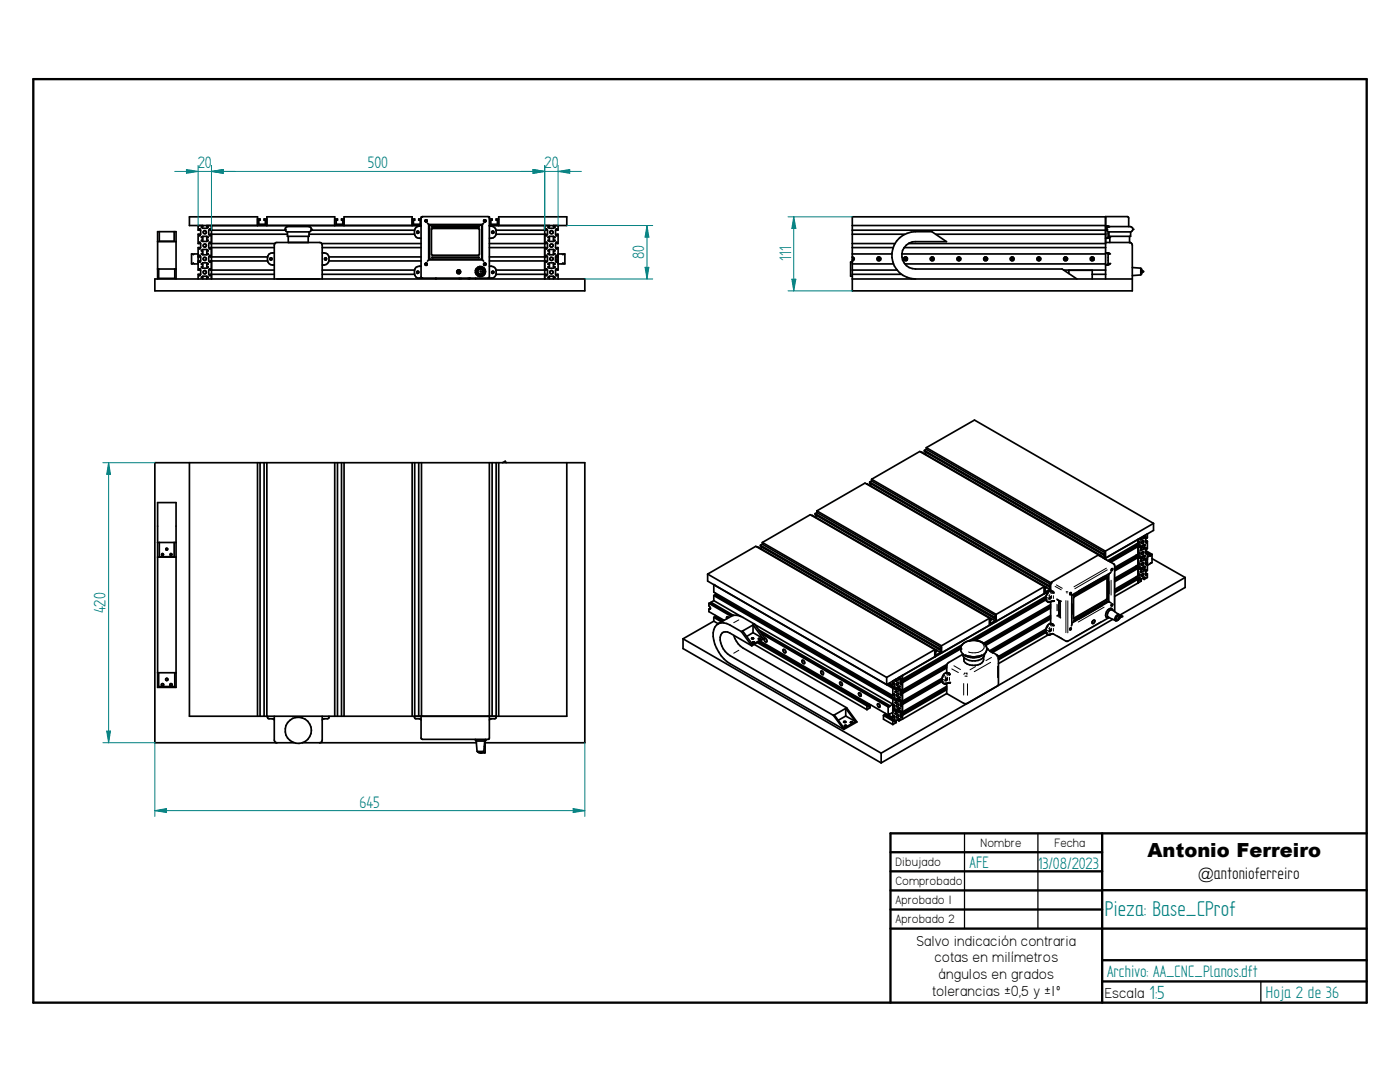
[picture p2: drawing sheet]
<svg xmlns="http://www.w3.org/2000/svg" width="279mm" height="216mm" viewBox="0 0 279 216" stroke-linecap="round" stroke-linejoin="round" font-family="sans-serif">
<defs><g id="words">
<text font-size="4.8" fill="#008080" x="220.5" y="182.8">Pieza: Base_CProf</text>
<text font-size="4.3" fill="#008080" x="229.4" y="199.3">1:5</text>
<text font-size="3.9" x="229" y="171">Antonio Ferreiro</text>
<g font-size="3.7" fill="#008080">
<text x="39.5" y="33.6">20</text>
<text x="73.4" y="33.6">500</text>
<text x="108.7" y="33.6">20</text>
<text x="128.5" y="51.8" transform="rotate(-90 128.5 51.8)">80</text>
<text x="157.9" y="52.1" transform="rotate(-90 157.9 52.1)">111</text>
<text x="21.1" y="122.4" transform="rotate(-90 21.1 122.4)">420</text>
<text x="71.8" y="161.2">645</text>
<text x="193.5" y="173.1">AFE</text>
<text x="207.1" y="173.4">1</text>
<text x="208.1" y="173.4">3/08/2023</text>
<text x="220.9" y="194.9">Archivo: AA_CNC_Planos.dft</text>
<text x="252.6" y="199.1">Hoja 2 de 36</text>
</g>
<text font-size="3.7" x="239.1" y="175.4">@antonioferreiro</text>
<g font-size="3.3">
<text x="182.9" y="188.7">Salvo indicación contraria</text>
<text x="186.5" y="192">cotas en milímetros</text>
<text x="187.3" y="195.4">ángulos en grados</text>
<text x="186" y="198.7">tolerancias ±0,5 y ±1º</text>
<text x="220.5" y="199.2">Escala</text>
</g>
<g font-size="2.7">
<text x="178.7" y="172.8">Dibujado</text>
<text x="195.7" y="169">Nombre</text>
<text x="210.4" y="169">Fecha</text>
<text x="178.7" y="176.6">Comprobado</text>
<text x="178.7" y="180.4">Aprobado 1</text>
<text x="178.7" y="184.2">Aprobado 2</text>
</g>
</g></defs>
<path d="M6.6 15.8h266.2v184.3h-266.2zM177.7 170.1h42.3M177.7 173.9h42.3M177.7 177.7h42.3M220 166.3v33.8M220 177.6h52.8M272.8 166.3h-95.1v33.8M177.7 181.5h42.3M177.7 185.3h95.1M220 191.6h52.8M220 195.8h52.8" fill="none" stroke="#000" stroke-width=".47"/>
<path d="M192.5 166.3v19M207.1 166.3v19M251.6 195.8v4.3" fill="none" stroke="#000" stroke-width=".25"/>
<g fill="none" stroke="#000" stroke-width=".34">
<path d="M30.9 55.7h85.8v2.3h-85.8zM31.5 48.2h3.6M31.5 55.7v-9.5h3.6v9.5M31.5 53.7h3.6M31.7 53.7v1.8h3.2v-1.8M31.8 46.2v1.9h3v-1.9M39.5 45v.9h.3v-.2l.2 .2-.1 1.1h-.1v-.3h-.3v1.9h.3v-.3l.2 .3-.1 1.1h-.1v-.3h-.3v4.5h.3v-.3l.2 .3-.1 1.1h-.1v-.3h-.3v1M39.5 51.3h.3v-.3l.2 .3-.1 1h-.1v-.2h-.3M39.5 50.7h-.8l-.1 .1-.4-.1v2l.4-.2 .1 .2h.8M40.2 47.3l.3-.1 1 .1v.1h-.2v.5h.2v.1l-.2 .2-1.1-.2v-.1h.3v-.5h-.3zM40.2 50l.3-.2h.8l.2 .2v.1h-.2v.5h.2v.1l-.2 .1-1.1-.1v-.1h.3v-.5h-.3zM40.2 52.6l.3-.1h.8l.2 .1v.1h-.2v.5h.2v.2l-.2 .1-1.1-.1v-.2h.3v-.5h-.3z"/>
<path d="M40.5 55.7v-.3h-.3l.3-.3h.8l.2 .2v.1h-.2v.3M40.5 45v.3h-.3l.3 .3h.8l.2-.2v-.1h-.2v-.3M40.7 51.4h.4l.1 .2-.3 .4-.3-.2zM42.2 45v10.7M51.4 45v-1.7h-13.6v1.7h46.2M51.4 43.7h.5v.2h-.3v.8h1.4v-.8h-.3v-.2h.6M53.3 45v-1.7h13.5v1.7M53.4 51.3h-11.4v-.3l-.3 .3v.8l.1 .2h.2v-.2h11.4M53.8 51.6l.4-.1v.4l-.4-.1zM54.7 53.9h-12.7v-.3l-.3 .3v.8l.1 .3h.2v-.3h12.7M54.7 50.5a1.22 1.22 0 0 0-1.3 1.2 1.22 1.22 0 0 0 1.3 1.2M54.7 55.7v-6.8l.3-.5h.2h8.9l.2 .5v6.8"/>
<path d="M54.8 48.6h-12.8v-.3l-.3 .3v.8l.1 .3h.2v-.3h12.7M56.9 45.9h-14.9v-.2h-.2l-.1 .2v.8l.1 .3h.2v-.3h15.4M57.4 46.3v.9h4.3v-.9M57.4 46.3h4.3M57.5 47.2v1.2M61.5 47.2v1.2M61.7 46.7h21M62.1 45.9h20.6M62.1 46a.55 .55 0 0 0-.5-.8l-4.5 .1a.53 .53 0 0 0-.2 .6 .53 .53 0 0 0 .5 .4M62.1 46l-.4 .3M64.2 48.6h19.8M64.3 49.4h19.7"/>
<path d="M64.3 54.7h18.4M64.3 53.9h18.4M64.3 50.5a1.22 1.22 0 0 1 1.4 1.2 1.22 1.22 0 0 1-1.4 1.2M64.8 51.6l.3-.1v.4l-.3-.1zM65.6 52.1h18.4M65.6 51.3h18.4M66.8 43.7h.6v.2h-.3v.8h1.3v-.8h-.2v-.2h.5M68.7 45v-1.7h13.6v1.7M82.3 43.7h.5v.2h-.3v.8h1.4v-.8h-.3v-.2h.4M83.2 54.2l.1-.1 .3 .2-.3 .3zM83.2 46.2l.3-.1v.4l-.2 .1zM84 45.1a1.21 1.21 0 0 0-1.3 1.2 1.21 1.21 0 0 0 1.3 1.2"/>
<path d="M84 53.1a1.24 1.24 0 0 0-1.3 .9 1.24 1.24 0 0 0 .6 1.5h14.8a1.2 1.2 0 0 0 .9-1.4 1.2 1.2 0 0 0-1.3-1M84.8 44l.2-.1 .3 .2-.3 .2zM84.8 52.8l.2 .1M85.3 52.7l-.3-.2-.2 .1 .2 .4M85.3 52.7l-.3 .3M85.3 52.7l-.3 .2M85.3 44.5l.3 .3M85.6 51.3h.1M85.6 51.9h10.7M85.6 44.8h10.7M85.6 44.8v7.1M85.6 51.9l-.3 .2"/>
<path d="M85.6 45.6h.1M85.9 44.9h10.1l.1 .2v6.5l-.1 .1h-10.1l-.2-.1v-6.5zM86.1 45.7h9.5v5.1h-9.5zM86.2 51.4h9.4h-9.4M86.2 45.2l9.4 .1h-9.4M87 55.5v.2M91.2 54.1l.2-.1 .2 .2-.2 .2zM91.7 54.4v.2zM91.7 53.9h.1M91.7 55.5v.2M91.8 53.9v.6M92 55.5v.2"/>
<path d="M93.4 55.5v.2M93.7 55.5v.2M93.9 55.5l-.2 .1M94.9 55.5v.2M95.9 54.2l.9-.1v.1h-.9M96.3 44.8v7.1M96.3 51.9l.2 .2M96.4 54.1a.51 .51 0 0 0-.6-.4 .51 .51 0 0 0-.4 .6 .51 .51 0 0 0 .7 .4l.2-.2 .1-.3M96.5 44.5l-.2 .3M96.6 52.8l.1 .1M96.6 54.1a.68 .68 0 0 0-1.1-.5 .68 .68 0 0 0 0 1.1 .68 .68 0 0 0 1.1-.5M96.7 54.1a.85 .85 0 0 0-1.3-.7 .85 .85 0 0 0 0 1.5 .85 .85 0 0 0 1.3-.7"/>
<path d="M96.9 43.9v.3M96.9 43.9l-.4 .1 .2 .3 .2-.1M96.9 52.5l-.3 .1-.1 .2 .2 .2M96.9 52.5v.4l-.2 .1M96.9 52.5v.4h-.2M97.6 43.3l.1 11.9-.1 .3h-.2M97.7 48.6h11.3v-.3l.3 .3v.8l-.2 .3h-.1v-.3h-11.3M97.7 51.3h11.3v-.3l.3 .3v.8l-.2 .2h-.1v-.2h-11.3M97.7 45h15.4v-1.7h-13.6v1.7M97.7 43.7h.5v.2h-.2v.8h1.3v-.8h-.3v-.2h.5M97.7 43.5l-.3-.3-13.3 .1-.1 11.9 .1 .3h.2M97.7 45.1a1.22 1.22 0 0 1 1.3 1.2 1.22 1.22 0 0 1-1.3 1.2"/>
<path d="M98.1 54.2l.2-.1 .3 .2-.3 .3zM98.1 46.2l.4-.1 .1 .3-.3 .2zM99 53.9h10v-.3l.3 .3v.8l-.2 .3h-.1v-.3h-10M99 45.9h10v-.2l.3 .2v.8l-.2 .3h-.1v-.3h-10M108.7 45v10.7M109.4 47.3l.2-.1 1.1 .1v.1h-.3v.5h.3v.1l-.3 .2-1-.2v-.1h.2v-.5h-.2zM109.4 50l.2-.2h.8l.3 .2v.1h-.3v.5h.3v.1l-.3 .1-1-.1v-.1h.2v-.5h-.2zM109.4 52.6l.2-.1h.8l.3 .1v.1h-.3v.5h.3v.2l-.3 .1-1-.1v-.2h.2v-.5h-.2zM109.6 45v.3h-.2l.2 .3h.8l.3-.2v-.1h-.3v-.3M109.6 55.7v-.3h-.2l.2-.3h.8l.3 .2v.1h-.3v.3M110.9 51.5h.5M110.9 51.9h.5"/>
<path d="M111.4 45v.9h-.2v-.2h-.2l-.1 .2 .1 1.1h.2v-.3h.2v1.9h-.2v-.3h-.2l-.1 .3 .1 1.1h.2v-.3h.2v4.5h-.2v-.3h-.2l-.1 .3 .1 1.1h.2v-.3h.2v1M111.4 51.3h-.2v-.3h-.2l-.1 .3 .1 1h.2v-.2h.2M111.4 50.7h.8l.2 .1 .3-.1v2h-.2l-.1-.2-.2 .2h-.8M170.1 55.7h55.9M170.1 49.4h8.2M170.1 48.6h8.5M170.1 54.7h9.8M170.1 53.9h9M170.1 45h50.5M170.1 45.9h50.5M170.1 46.7h10.5M170.1 52.3h-.3v2.8h.3"/>
<path d="M170.1 50.7h7.9M170.1 52.7h8.2M170.1 51.4l.2 .2-.2 .3M170.1 51.3l.4 .2v.3l-.4 .3M175.3 51.4l.3 .1v.3h-.4zM180 50.7h40.6M180.4 49.4h40.2M180.5 51.6l.2-.2 .2 .2-.2 .3-.2-.1zM180.6 52.7h40M181.3 48.6h39.3M182.7 55.7a4.7 4.7 0 0 1-4.7-4.8 4.7 4.7 0 0 1 4.7-4.7h3.3l2.9 2h-6.2a2.73 2.73 0 0 0-2.7 2.7 2.73 2.73 0 0 0 2.7 2.8h29.3l2.9 2M185.8 51.6l.2-.2 .3 .2-.3 .3-.2-.1z"/>
<path d="M186.8 46.7h33.8M191.3 51.4l.2 .1v.3h-.3zM196.5 51.6l.1-.2 .3 .2-.3 .3-.1-.1zM201.8 51.6l.2-.2 .2 .2-.2 .3-.2-.1zM207.3 51.4l.2 .1v.3h-.4zM212.3 53.9h8.3M212.5 51.6l.3-.1v.3h-.3zM213.3 54.6v-.7h4.7v1.8M217.8 51.6l.1-.2 .3 .2-.3 .3-.1-.1zM218 54.7h2.6M220.6 43.3h-50.5v14.7h55.9v-9.1l-.3-.5h-.3M220.6 52.9h.4"/>
<path d="M220.6 50.5h.4M220.6 48.4h4.8M220.6 45.1h.4M220.6 47.5h.4M220.9 50.5l.2 .2v2.1M220.9 45.1l.2 .2M221 52.8h.1M221 50.5h.2M221 45.1l.1 .1M221.1 45.3l4.5-.1 .4 .3a.56 .56 0 0 1-.4 .8M221.1 52.8l-.2 .1M221.1 45.3a.53 .53 0 0 0-.2 .6 .53 .53 0 0 0 .4 .4"/>
<path d="M221.1 45.2h.1M221.1 46.2v1.1l-.2 .2M221.1 52.8h.1M221.2 47.5h-.2M221.3 46.3v.9h4.3v-.9M221.3 46.3h4.3M221.3 50.6l.1 .1M221.4 52.6l-.1 .1M221.4 47.3l-.1 .1M221.5 47.2v1.2M225.3 45.2v-1.7l-.3-.3h-4.4v12.5M225.4 47.2v1.2"/>
<path d="M226 53.4l1.7 .1v1.4l-1.7 .1M227.7 53.7h.1M227.7 54.7h.1M227.8 53.7l.2 .5M227.8 53.7v1M228 54.2l-.2 .5M37.8 92.3v50.6h75.3v-50.6M51.4 92.3v50.6M51.9 92.3v50.6M52.7 92.3v50.6M53.3 92.3v50.6M66.8 92.3v50.6"/>
<path d="M67.4 92.3v50.6M68.2 92.3v50.6M68.7 92.3v50.6M82.3 92.3v50.6M82.8 92.3v50.6M83.6 92.3v50.6M84.1 92.3v50.6M97.7 92.3l-.1 55.1-13.3 .1-.3-.2v-4.4M98.2 92.3v50.6M99 92.3v50.9l-.2 .2h-.8l-.3 .3M99.5 92.3v50.6M100.3 92.3l.5-.3 .2 .3"/>
<path d="M172.9 96.6l35.8 20.5M173.6 96.2v.2l35.7 20.7M173.6 96.2l35.7 20.6M173.8 96.5v.4M173.9 95.6l9.7-5.5 35.7 20.7M173.9 96l-.3 .2M173.9 96l35.8 20.6M173.9 95.6l35.8 20.7M173.9 95.6v.4M183.9 90.3l35.8 20.5M184.5 89.9v.2l35.8 20.6M184.5 89.9l35.8 20.6"/>
<path d="M184.7 90.2v.4M184.9 89.3l35.7 20.7M184.9 89.3l9.6-5.5 35.7 20.6M184.9 89.3v.4M184.9 89.7l-.4 .2M184.9 89.7l35.7 20.6-.3 .2M31.5 100.3h3.6v36.9h-3.6zM31.5 108.2h3.6M31.5 111.2h3.6M31.8 108.2v2.9h3v-2.9M32.4 110.4l.2 .3-.2 .1-.1-.1zM33.1 109.5l.3-.1v.3h-.3z"/>
<path d="M34.1 110.4l.2 .3-.2 .1-.1-.1zM141.2 114.6v1.4l37 21.3M141.2 114.6l35.8 20.6M141.2 114.6l9.6-5.6 35.8 20.6M142.5 119.8l5.4 3.2M142.5 116.7v1.5l35.7 20.6M142.5 118.8v1M142.5 118.8l35.7 20.7M142.5 118.8l.1-.1 35.8 20.7M142.5 119.8l-.6 .4M142.8 118.6l35.8 20.7M142.8 118.4v.2"/>
<path d="M142.8 118.6l-.1 .2M151.1 109.2l.1-.1 35.7 20.7M151.8 108.8v.2l35.7 20.6M151.8 108.8l35.7 20.6M151.9 109.1v.5M152.1 108.2l35.8 20.7M152.1 108.2l9.6-5.5 35.8 20.7M152.1 108.2v.4M152.1 108.6l-.3 .2M152.1 108.6l35.8 20.6-.4 .2M162 102.9l35.9 20.5M162.7 102.5v.2l35.7 20.7"/>
<path d="M162.7 102.5l35.7 20.6M162.9 102.8v.5M163 101.9l9.6-5.5 35.8 20.7M163 102.3l-.3 .2M163 102.3l35.8 20.6-.4 .2M163 101.9l35.8 20.7M163 101.9v.4M208.4 117.1v1.3l1.3-.7-29.6 17.1M208.4 117.1l-9.6 5.5M208.7 119.3l-14.7 8.5M208.7 119.5l-14.3 8.3M208.7 119l-15.3 8.9"/>
<path d="M208.7 119.7l-14 8.1M208.7 117.1l-.1 .4v.6l.9-.5M208.7 117.1l-.3 .2M208.7 117.1l.8 .5M209.3 117.1l.2-.2v.7M209.3 116.8v.3M209.5 119.1l.2 .1-.2 .3-.1-.2zM209.7 117.8a1.55 1.55 0 0 0-.8 2.2l.4 .2 .7-.2M209.7 117.8l.2 .2M209.7 116.6l-.4 .2M209.7 116.3v1.5M209.7 116.3l9.5-5.5 3.1 1.8 .2 .2v9.2"/>
<path d="M210 118l.1 .1M210.1 118.2l.1 .1M210.9 119.5l.7 .5M211.3 119.8v2.9M211.4 119.9h-.1M211.6 120v3.3M213.5 118.3h.3l-.3 .4zM213.8 118.7h.1M213.9 118.7l-.1 6.2M214.3 119.2l6.7-3.9v4.3l-6.6 3.8h-.2zM219.7 110.8l-.2 .2M219.7 110.8v.2"/>
<path d="M219.7 110.8l.7 .5M220.3 110.7l.1-.1v.7M220.3 110.5v.2M220.4 111.3l-.1 .1M220.6 110v1.4M220.9 115l-6.6 3.9M220.9 120l-6.6 3.9M220.9 115.4v4.1l-6.6 3.9M221 115l-6.7 3.9M221.2 114.6v5.5l-7.3 4.1M221.7 114.1l-7.8 4.6M221.8 113.5h.3l-.1 .3-.2 .1z"/>
<path d="M226.7 111l-4.2 2.5M226.7 108.6v.2M226.7 110.8v.2M226.7 112.9v.3M226.7 115.1v.3M226.7 111l.1 .2M226.7 113.2l-4.2 2.5M226.7 113.2l.1 .2M226.7 115.4l.1 .2M226.7 108.8l-5.4 3.2M226.7 108.8l.1 .3M226.7 115.4l-4.2 2.5"/>
<path d="M226.7 111l.4 .3M226.7 110.8l.6 .3M226.7 113.2l.4 .2M226.7 113l.6 .3M226.7 108.7l.6 .3M226.7 108.8l.4 .3M226.7 115.4l.4 .2M226.7 115.2l.6 .3M226.9 110.7l.6 .3M226.9 112.9l.6 .3M226.9 108.5l.6 .3M226.9 115l.6 .4"/>
<path d="M227.1 107.7v.7M227.1 109.1v1.5M227.1 111.3v1.4M227.1 113.4v1.5M227.1 115.6v.7M227.1 111.3l-4.6 2.6M227.1 110.6l-4.6 2.6M227.1 111.3l-.2-.2-4.4 2.6M227.1 113.4l-4.6 2.7M227.1 112.7l-4.6 2.7M227.1 113.4l-.2-.1-4.4 2.6M227.1 114.9l-4.6 2.7"/>
<path d="M227.1 115.6l-.2-.1-4.4 2.6M227.1 107.7l-6.6 3.8 .1-.1M227.1 108.4l-6 3.4M227.1 109.1l-.2-.1-5.4 3.1M227.1 109.1l-5.4 3.1M227.1 115.6l-4.6 2.7M227.1 116.3l-4.6 2.7M227.1 107.7l.7-.4v.2l-.2 .1v.1h.2M227.3 109.1h.1M227.3 110.2l.2 .2M227.3 111.3h.1M227.3 110.2v.3l-.2 .1"/>
<path d="M227.3 108.1v.2l-.2 .1M227.3 109l.1 .1M227.3 111.1l.1 .2M227.3 112.4v.2l-.2 .1M227.3 113.3l.1 .2M227.3 114.6v.2l-.2 .1M227.3 115.5l.1 .2M227.3 111.1l-.2 .2M227.3 112.4l.2 .1M227.3 113.4l.1 .1M227.3 112.4h.1l.1 .1M227.3 113.3l-.2 .1"/>
<path d="M227.3 114.6l.2 .1M227.3 115.5l-.2 .1M227.3 108.1l.2 .1M227.3 109l-.2 .1M227.3 115.6l.1 .1M227.5 108.2v.6M227.5 110.4v.6M227.5 112.5v.7M227.5 114.7v.7M227.5 111l-.1 .3M227.5 113.2l-.1 .3M227.5 115.4l-.1 .3"/>
<path d="M227.5 108.8l-.1 .3M227.6 109.8l.2 .1M227.6 111.9l.2 .2M227.6 114.1v.1h.2M227.6 114.1l.2 .1M227.6 107.6l.2 .1M227.6 111.3l.2 .1M227.6 113.5l.2 .1M227.6 109.2l.2 .1M227.6 115.7l.2 .1M227.7 109.1l.6 .4M227.7 111.3l.6 .4"/>
<path d="M227.7 113.5l.6 .4M227.8 115.8v.2l-.7 .3M227.8 109.3v.3l-.2 .1v.2h.2M227.8 111.4v.4l-.2 .1M227.8 113.6v.4l-.2 .1M227.8 109l.5 .3M227.8 111.2l.5 .3M227.8 113.3l.5 .4M227.8 110.3l.5-.2-.3 .6h-.1zM227.8 112.5l.3-.3 .2 .1-.3 .5h-.1zM228 107.1l.3 .3M228 115.4l.3 .2"/>
<path d="M228 107.9h.3v.2l-.3 .4h-.1l-.1-.3zM228 114.5l.1-.1 .2 .2-.3 .4h-.1l-.1-.3zM228.1 111l.2 .1M228.1 113.2h.2M228.1 108.8l.2 .1M228.1 115.3l.2 .1M228.2 107l.1 .1M228.3 107.1v-.2l.7-.3v.7l-.2 .1M228.3 108.9v.4M228.3 111.1v.4M228.3 113.2v.5M228.3 115.4v.2"/>
<path d="M228.3 109.3l.2-.1v.1M228.3 107.1l.2-.1v.1M228.3 108.7l.2 .1M228.3 110.9l.2 .1M228.3 111.5h.2M228.3 113h.2v.2M228.3 113.7l.2-.2v.2M228.3 115.2l.2 .1M228.3 109.5l-.5 .4M228.3 108.7l-.5 .3-.2 .3h.2M228.3 110.9l-.5 .3-.2 .3 .2-.1M228.3 113l-.5 .4-.2 .3 .2-.1"/>
<path d="M228.3 115.2l-.5 .3-.2 .4 .2-.1M228.3 111.7l-.5 .4M228.3 113l.2 .2M228.3 113.9l-.5 .3M228.3 107.4l-.5 .3M228.4 109.3h.1M228.4 111.4l.1 .1M228.4 113.6l.1 .1M228.4 107.1h.1M228.5 109.3l-.2 .2M228.5 111l-.2 .1M228.5 111.5l-.2 .2"/>
<path d="M228.5 113.7l-.2 .2M228.5 113.2h-.2M228.5 115.3l-.2 .1M228.5 108.8l-.2 .1M228.5 107.1l-.2 .3M228.6 110.2h.2M228.6 109.9l.4 .3M228.6 110.4h.2M228.6 110.4l.1 .1 .1-.1M228.6 112.3l.2 .1M228.6 112.5l.2 .1M228.6 112.1l.4 .2-.2 .1"/>
<path d="M228.6 114.7l.2 .1M228.6 107.8l.4 .2M228.6 107.9l.2 .2M228.6 108.2l.2 .1M228.6 114.5l.2 .1M228.6 114.3l.4 .2M228.6 109.9l1.3 .7M228.7 109.5l.1 .1M228.7 111.7l.1 .1M228.7 113.8l.1 .1M228.7 107.3l.1 .1M228.8 111.8v-.3l-.2 .4v.6"/>
<path d="M228.8 107.4v-.2l-.2 .3v.7l.2 .1M228.8 108.1v.2M228.8 109.6v-.3l-.2 .4v.7M228.8 110.2v.2M228.8 112.4v.2M228.8 113.9v-.2l-.2 .3v.7M228.8 114.6v.2M229 108v1.5l-.2 .1M229 110.2v3.6l-.2 .1M229 114.5v.7l-.7 .4M229 110.2h-.2M229 111.6l-.2 .2"/>
<path d="M229 114.5l-.2 .1M229 108l-.2 .1M229 110.3l.7 .4M229.5 110.9h.2M229.5 110.9l-.5 .3M229.5 110.9l-.5-.4 .7 .4M229.7 110.7v.2M229.9 110.6v1.7l-.9 .5M229.9 111.5l6.6 3.7M229.9 110.6l-.2 .1M230.2 104.4l-9.6 5.6M230.2 104.4v1.4l-9.6 5.6"/>
<path d="M236.5 115.2l-13 7.5M236.5 115.2v2l-60.6 35M31.5 134.2h3.6M31.7 134.2v2.8h3.2v-2.8M32.2 136.5l.4-.1v.4l-.4-.1zM33.1 135.5l.3-.1v.4l-.3-.1zM33.9 136.5l.4-.1v.4l-.4-.1zM136.3 127.5l39.6 22.8M136.3 127.5v1.9l39.6 22.8M141.5 120.4v.5l.3 .4v.2h-.3M141.5 121.5v.5l3 1.8M141.5 120.4l.2-.1 4.4 2.6"/>
<path d="M141.5 120.4l4.4 2.6M141.8 121.4l-.3 .1M141.9 120.2l-.1 .2M141.9 120.2l4.5 2.6M142.5 124l-6.2 3.5M142.5 123.2v.8M142.5 124l.8 .5M142.5 123.2l1.5 .9M142.5 123.2l.1-.1 1.5 .9M142.8 122.8v.2M142.8 123l1.6 .9M142.8 123l-.1 .1"/>
<path d="M145.5 123.2l-.4-.1-.1 .4M145.9 123l-2.6 1.5M146.4 122.8l1.2 .1 3 1.6M146.4 122.8l-.5 .2M146.4 126.8a4.7 4.7 0 0 0 1.9 2.5l20.7 11.9M148 126l-2.3-1.3a2.01 2.01 0 0 0-2.2-.3 2.01 2.01 0 0 0-1.2 1.9 7.4 7.4 0 0 0 3.4 6.1l22.7 13.1M148 126l2 2.9M148.2 125.9l-.2 .1M148.2 125.9l2 2.7 2.1-1.2M150 127.4l.4-.1-.2 .2zM150 128.9l-4.3-2.6a1.24 1.24 0 0 0-1.5 0 1.24 1.24 0 0 0-.5 1.4 4.3 4.3 0 0 0 2 3.1l20.6 11.9M150 127.4h.4"/>
<path d="M150 127.4l.2 .1M150.2 128.2h.3M150.2 128.1h.3v.1l-.3 .1zM150.3 126.2v-1.5l2 2.7M150.3 126.2l2 1.2M150.3 126.2l-1.3 .8M150.5 128.6l22.5 13M150.6 124.5l2.1 2.8-2.7 1.6M150.6 124.5l-2.4 1.4M150.6 124.6l27.6 15.9-.6 .3M151.1 128.2l21.9 12.6M151.3 128.1l21.9 12.7"/>
<path d="M151.3 127.5l.4-.1-.1 .2zM151.4 127.5h.4M151.4 125.7l26.2 15.1M151.5 128l21.9 12.6M151.7 127.9l25.5 14.8M151.7 126.1l25.7 14.9M152 126.4l25.2 14.7M152.6 127.4a.48 .48 0 0 1 .4 .7 .48 .48 0 0 1-.4-.7zM156.3 129.6a.46 .46 0 0 1 .5 .7 .46 .46 0 0 1-.5-.7zM160.1 131.7a.46 .46 0 0 1 .4 .7 .46 .46 0 0 1-.4-.7zM163.9 133.9a.48 .48 0 0 1 .4 .7 .48 .48 0 0 1-.4-.7zM167.6 136.1a.43 .43 0 0 1 .4 .2 .43 .43 0 0 1 0 .5h-.1a.48 .48 0 0 1-.3-.7z"/>
<path d="M171.4 138.3a.43 .43 0 0 1 .4 .2 .43 .43 0 0 1 0 .4h-.1a.48 .48 0 0 1-.3-.6zM177.1 136.5l1.3 .7M177.3 136.4l1.3 .7M177.5 136.3l.7 .4M178.2 137.3v1.5M178.2 139.5v3.7M178.2 138.8l.2-.3 .2 .1v.7M178.4 139.5h.1M178.4 137.2v.2M178.4 139.4v.2v-.1M178.4 139.4l-.2 .1M178.4 137.3v.1"/>
<path d="M178.4 137.2l-.2 .1M178.4 136.3l.2 .1M178.6 136.4l-.2-.1-.2 .4M178.6 136.4v.7M178.6 139.3l-.2 .2M178.6 137.1l-.2 .3M178.6 138l.3 .1M178.6 135.8l.3 .1M178.7 137.4l.7 .4M178.7 137.4l.2 .1M178.9 135.9h-.3l.3-.4-.7 .4v.8M178.9 137.5v.4l-.3 .1"/>
<path d="M178.9 139.7v.3l-.3 .2M178.9 139.7l-.2-.1 .7 .4M178.9 137.2l.5 .3M178.9 139.4l.5 .3M179.1 138.4l.1-.1 .2 .3-.1 .2-.3 .1-.1-.1zM179.1 135.4l.3 .2M179.1 136.2h.2a.4 .4 0 0 1-.3 .5l-.1-.1zM179.2 139.2l.2 .1M179.2 137l.2 .2M179.2 135.3l.2 .1M179.4 137.2v.3M179.4 139.3v.4"/>
<path d="M179.4 137.5h.2M179.4 135.4l.2-.1v.1M179.4 139.1h.2v.1M179.4 139.7h.2M179.4 137.8l-.5 .3M179.4 139.1l-.5 .3-.3 .4 .3-.1M179.4 139.1l.2 .1M179.4 140l-.5 .3M179.4 136.9l.2 .1M179.4 135.6l-.5 .3M179.5 137.5h.1M179.5 139.7h.1"/>
<path d="M179.5 135.3l.1 .1M179.6 137l-.2-.1-.5 .3-.3 .4 .3-.1M179.6 137.5l-.2 .3M179.6 139.2l-.2 .1M179.6 139.7l-.2 .3M179.6 137l-.2 .2M179.6 135.4l-.2 .2M179.7 138.4l.2 .1M179.7 138.6l.2 .1M179.7 138.6l.1 .2 .1-.1M179.7 136.2l.2 .1M179.7 136.4l.2 .1"/>
<path d="M179.7 136.4l.1 .2 .1-.1M179.8 137.8h.1M179.8 139.9l.1 .1M179.8 135.6h.1M179.9 135.6v-.2l-.2 .4v.6M179.9 136.3v.2M179.9 137.8v-.2l-.2 .3v.7M179.9 138.5v.2M179.9 140v-.2h-.1l-.1 1 .2 .1M180.1 134.8v.8M180.1 136.2v1.5M180.1 138.4v1.5"/>
<path d="M180.1 138.4l-.2 .1M180.1 137.7l-.2 .1M180.1 134.8l-.7 .4v.2M180.1 139.9l-.2 .1M180.1 136.2l-.2 .1M180.1 135.6h-.2M186.6 129.6l-9.6 5.6M186.6 131.1l-9.6 5.5v-1.4M186.6 129.6v1.5M186.9 129.8v.2l-.2 .1v.6l1-.5M186.9 129.8l-.3 .2M186.9 129.8l.8 .4"/>
<path d="M187.5 129.6l.2-.1v.7M187.5 129.4v.2M187.9 128.9v1.4l-1.3 .8M188 135.6l-8.3 4.8 .4 .2M188 136l-7.9 4.6M188 135.3l-7.9 4.6M188 135.8l-8.1 4.7 .2 .1M188.8 135.5h.2l-.2 .3-.1-.1zM188.9 138.4l-8.8 5.1M188.9 133.3l-8.8 5.1M188.9 132.8l-9.2 5.4 .4 .2M188.9 133.1l-9 5.2 .2 .1"/>
<path d="M188.9 137.6l-8.8 5.1M188.9 137.2l-9.2 5.3 .4 .2M188.9 136.9l-8.8 5.2M188.9 137.4l-9 5.3h.2M188.9 134.2a1.53 1.53 0 0 0-.7 2.1l.2 .1M188.9 138.4l3.4 1.9h.8M188.9 132.9v1.3M188.9 136.4v2M188.9 134.2l.3 .1M189 132.5l-8.9 5.2M189.3 136.3l-.8 .2M189.4 134.5l.1 .2"/>
<path d="M191.7 129.5l-11.6 6.7M191.7 129.5a2.37 2.37 0 0 0 2.4 1.7 2.69 2.69 0 0 0 2.8-1.5v-.2l2.3 1.4 .1 5.8-.2 .2M191.7 129.3l-11.8 6.8 .2 .1M191.8 129l-12.1 7 .4 .2M192 128.7l-11.9 6.9M192.2 130.5a1.56 1.56 0 0 0 1.8 1.4 2.03 2.03 0 0 0 2.5-1.3v-.1M192.2 130.6l-2.9 1.6-.2 .2-.2 .5M192.4 131.1a1.43 1.43 0 0 0 1.7 1.7 1.83 1.83 0 0 0 2.2-1.2v-.5M196.9 129.4a2.29 2.29 0 0 0-2.3-1.6h-.7a2.28 2.28 0 0 0-2.2 1.7M197.5 123.4l-9.6 5.5M197.9 123.4v.3l-.2 .1v.6l.9-.5M197.9 123.4l-.4 .3"/>
<path d="M197.9 123.4l.7 .5M198.4 123.4l.2-.2v.7M198.4 123.1v.3M198.8 122.6v1.4l-1.3 .8v-1.4M208.7 125.8l-9.4 5.4M208.7 126l-9.4 5.5M208.7 125.5l-9.5 5.5M208.7 126.2l-9.4 5.5M209.2 126.7l-9.9 5.7M209.5 125.6l.2 .1-.2 .3-.1-.2zM209.7 121.3l-13 7.5M209.7 120.9l-13.2 7.6"/>
<path d="M209.7 120.6l-13.4 7.8M209.7 121.1l-13.1 7.6M209.7 123.1l-12 6.9M209.7 123.5l-11.6 6.7M209.7 122.8l-12.2 7M209.7 123.3l-11.7 6.7M209.7 120.1v4.2M209.7 124.3a1.55 1.55 0 0 0-.8 2.2l.6 .2M209.7 124.3l.2 .2M210 124.5l.1 .2M210.1 124.8h.1M211.3 122.7l-.4 .2"/>
<path d="M211.3 122.7l.3 .2M211.6 120.2l-.3 .2M211.6 120l-.3 .1M211.6 122l-.3 .1M211.6 122.4l-.3 .1M211.6 121.7l-.3 .1M211.6 122.2l-.3 .1M213.5 125.4l.3-.1-.1 .4h-.2zM218.1 123.9l.3-.2a.46 .46 0 0 1-.4 .7l-.1-.1zM221 120l-6.7 3.9M221.3 120.1l.4 .2M221.3 123.2l-8.2 4.8h-.3l-2.5-1.5-.8 .2"/>
<path d="M221.8 120.6h.3l-.1 .3h-.2zM222.1 123.6l-46.2 26.7M222.1 121.8l-.2-.4a1.23 1.23 0 0 0-1.2 1.7l.6 .1M223.1 122.5l.8 .4-.7 .5M223.1 123.7l-.4 .2M223.2 123.3v.1M223.4 122.9l-.1-.1a.58 .58 0 0 0-.5 .9h.4l.2-.4M223.4 122.7l-1.4-1a.92 .92 0 0 0-.9 .5 .92 .92 0 0 0 0 .9l1.6 .8M223.4 122.9l.1 .1-.3 .3M223.4 122.9a.6 .6 0 0 0-.6 .8M223.4 122.7l.1 .2M223.4 122.7a.76 .76 0 0 0-.8 .3 .76 .76 0 0 0 .1 .9"/>
<path d="M223.9 123l-.7 .3M53.4 142.9l.1 .4 1 .1 .2 .3M54.7 142.9v4.8l.3 .5h.2M58.7 148.2h-27.8v-55.9h85.8v55.9h-19.9M60.3 148.2h34.8M64.3 142.9v4.8l-.2 .5h-.3M65.7 142.9l-.1 .4-1 .1-.3 .3M82.7 142.9l.1 .4 1 .1 .2 .3M94.9 147.5v.1M94.9 147.6h2M94.9 147.6l.1 .3M95 147.9l.2 2h1.4l.1-2"/>
<path d="M95 147.9h1.7M95.4 149.9v.2M95.4 150.1h1M95.4 150.1l.5 .1M96.4 150.1l-.5 .1M96.4 149.9v.2M96.8 147.7v2.5h-.9M96.9 147.6l-.2 .3M96.9 147.5v.1M166.3 142.7l2.1 2.8M166.5 142.7h-.2M166.5 142.7l1.9 2.6 2.3-1.3"/>
<path d="M168.4 144.1h.4M168.4 143.9l.4 .1v.1h-.4zM168.5 144.9h.5M168.5 144.8l.3-.1 .2 .2h-.4zM168.8 141.4l1.9 2.6M168.8 142.9l1.9 1.1M168.8 141.4l-2.3 1.3M168.8 141.4v1.5M168.8 142.9l-1.5 .8M169 141.2l2 2.9-2.6 1.4M169 141.2l-.2 .2M169.7 144.2h.5"/>
<path d="M169.8 144l.3 .1v.1h-.3zM173 140.8v.8M173.2 140.8h-.2M173.2 140.8l.1 .1M173.2 140.8v.2l.1-.1M173.4 140.5v.1M173.4 140.6l-.1 .3M173.5 140.9l.2 .1M173.7 141v.2l-.7 .4M173.8 140.7l-.3 .4 .2-.1M175.2 140.4a.45 .45 0 0 1 .4 .3 .45 .45 0 0 1 0 .4 .48 .48 0 0 1-.4-.7zM175.9 150.3v1.9"/>
<path d="M176.3 142.7l1.9 1.1M176.3 142.7h.2l1.9 1M176.3 142.7v.8l1.9 1.1M176.7 142.5l1.9 1.1M176.7 142.5l-.1 .2M176.7 142.4v.1M177.2 141.1v1.6M177.3 142.7l.9 .5M177.4 141l-.2 .1M177.6 140.8l-.2 .2M178.2 143.8v.8M178.2 141.2l.4 .2"/>
<path d="M178.2 141.5l.2 .1M178.2 142.2l-.7 .2-.3 .3M178.4 141.6v.1M178.4 143.7v.2M178.4 141.6h-.2M178.4 143.7l-.2 .1M178.4 143.8v.1M178.4 140.7l.2 .1M178.4 142.8l.2 .2M178.6 140.8l-.2-.1v.2l-.2 .1M178.6 143l-.2-.2-.2 .4M178.6 140.8v.6"/>
<path d="M178.6 143v.6M178.6 141.4l-.2 .3M178.6 143.6l-.2 .3M178.6 140.2l.3 .1M178.6 142.3v.2h.3M178.6 142.4l.3 .1M178.7 141.7l.7 .4M178.7 141.8h.2M178.7 143.9l.2 .1M178.9 141.8v.4l-.3 .1M178.9 144v.2l-.7 .4M178.9 141.6l.5 .3"/>
<path d="M179.1 140.5h.1l.2 .2-.1 .2-.3 .2-.1-.2zM179.1 142.7h.2a.4 .4 0 0 1-.3 .6l-.1-.2zM179.1 143.6l.3 .2M179.2 141.4l.2 .1M179.2 143.6l.2 .1M179.4 141.5v.4M179.4 143.7v.1M179.4 141.3h.2v.1M179.4 141.9l.2-.1v.1M179.4 141.3l-.5 .3-.3 .3 .3-.1M179.4 141.3l.2 .1M179.4 142.1l-.5 .4"/>
<path d="M179.4 143.5l.2 .1M179.5 141.9h.1M179.6 143.6l-.2-.2-.5 .4-.3 .3 .3-.1M179.6 141.9l-.2 .2M179.6 141.4l-.2 .1M179.6 143.6l-.2 .1M179.7 140.5l.2 .2M179.7 140.8l.2 .1M179.7 143l.1 .1 .1-.1M179.7 143h.2M179.7 142.7l.2 .1M179.8 142.1l.1 .1"/>
<path d="M179.9 140.7v.2M179.9 142.2v-.3l-.2 .4v.7M179.9 142.8v.2M180.1 140.6v1.5M180.1 142.7v.8M180.1 143.5l-.7 .3M180.1 140.6l-.2 .1M180.1 142.7l-.2 .1M180.1 142.1l-.2 .1"/>
<circle cx="40.9" cy="46.3" r=".32"/>
<circle cx="40.9" cy="54.3" r=".33"/>
<circle cx="40.9" cy="49" r=".31"/>
<circle cx="91.6" cy="54.2" r=".4"/>
<circle cx="95.9" cy="54.2" r="1.02"/>
<circle cx="110" cy="46.3" r=".33"/>
<circle cx="110" cy="54.3" r=".34"/>
<circle cx="110.1" cy="51.6" r=".34"/>
<circle cx="110.1" cy="49" r=".33"/>
<circle cx="175.4" cy="51.6" r=".41"/>
<circle cx="180.7" cy="51.6" r=".4"/>
<circle cx="186" cy="51.6" r=".4"/>
<circle cx="191.4" cy="51.6" r=".4"/>
<circle cx="196.7" cy="51.6" r=".41"/>
<circle cx="202" cy="51.6" r=".4"/>
<circle cx="207.3" cy="51.6" r=".4"/>
<circle cx="212.7" cy="51.6" r=".41"/>
<circle cx="218" cy="51.6" r=".4"/>
<circle cx="59.5" cy="145.7" r="2.61"/>
</g>
<g fill="#000">
<circle cx="56.9" cy="45.8" r=".17"/>
<circle cx="62.1" cy="45.8" r=".17"/>
<circle cx="84.1" cy="43.3" r=".17"/>
<circle cx="86.2" cy="45.3" r=".17"/>
<circle cx="86.2" cy="51.4" r=".17"/>
<circle cx="95.9" cy="54.2" r=".17"/>
<circle cx="220.9" cy="45.8" r=".17"/>
<circle cx="221" cy="45.1" r=".17"/>
<circle cx="221" cy="50.5" r=".17"/>
<circle cx="221" cy="52.8" r=".17"/>
<circle cx="221" cy="47.5" r=".17"/>
<circle cx="221.1" cy="50.5" r=".17"/>
<circle cx="221.1" cy="45.2" r=".17"/>
<circle cx="221.1" cy="47.5" r=".17"/>
<circle cx="221.1" cy="52.8" r=".17"/>
<circle cx="221.2" cy="45.2" r=".17"/>
<circle cx="221.2" cy="50.5" r=".17"/>
<circle cx="221.2" cy="45.3" r=".17"/>
<circle cx="221.3" cy="52.7" r=".17"/>
<circle cx="221.3" cy="50.6" r=".17"/>
<circle cx="221.3" cy="47.4" r=".17"/>
<circle cx="221.4" cy="50.7" r=".17"/>
<circle cx="221.4" cy="47.3" r=".17"/>
<circle cx="221.4" cy="52.6" r=".17"/>
<circle cx="225.4" cy="48.4" r=".17"/>
<circle cx="226.1" cy="45.8" r=".17"/>
<circle cx="228" cy="54.2" r=".17"/>
<circle cx="228" cy="54.1" r=".17"/>
<circle cx="142.5" cy="116.7" r=".17"/>
<circle cx="209.7" cy="116.3" r=".17"/>
<circle cx="209.9" cy="118" r=".17"/>
<circle cx="210.1" cy="118.1" r=".17"/>
<circle cx="210.1" cy="118.2" r=".17"/>
<circle cx="210.1" cy="120" r=".17"/>
<circle cx="210.1" cy="119.9" r=".17"/>
<circle cx="210.2" cy="118.3" r=".17"/>
<circle cx="210.2" cy="119.9" r=".17"/>
<circle cx="211.6" cy="120" r=".17"/>
<circle cx="214.3" cy="118.9" r=".17"/>
<circle cx="219.2" cy="110.8" r=".17"/>
<circle cx="220.9" cy="120" r=".17"/>
<circle cx="220.9" cy="115" r=".17"/>
<circle cx="220.9" cy="115.4" r=".17"/>
<circle cx="188.4" cy="136.4" r=".17"/>
<circle cx="189.2" cy="134.3" r=".17"/>
<circle cx="189.3" cy="134.4" r=".17"/>
<circle cx="189.3" cy="136.3" r=".17"/>
<circle cx="189.4" cy="134.5" r=".17"/>
<circle cx="189.4" cy="136.3" r=".17"/>
<circle cx="189.4" cy="136.2" r=".17"/>
<circle cx="189.4" cy="134.6" r=".17"/>
<circle cx="189.5" cy="136.2" r=".17"/>
<circle cx="191.7" cy="129.5" r=".17"/>
<circle cx="196.9" cy="129.5" r=".17"/>
<circle cx="209.2" cy="120.1" r=".17"/>
<circle cx="209.2" cy="126.7" r=".17"/>
<circle cx="209.5" cy="126.7" r=".17"/>
<circle cx="209.5" cy="120.1" r=".17"/>
<circle cx="209.9" cy="124.5" r=".17"/>
<circle cx="210.1" cy="124.7" r=".17"/>
<circle cx="210.2" cy="124.8" r=".17"/>
<circle cx="214.2" cy="123.4" r=".17"/>
<circle cx="214.3" cy="123.9" r=".17"/>
<circle cx="223.2" cy="123.4" r=".17"/>
<circle cx="223.2" cy="123.3" r=".17"/>
<circle cx="223.4" cy="122.9" r=".17"/>
<circle cx="223.9" cy="122.9" r=".17"/>
<circle cx="223.9" cy="123.1" r=".17"/>
<circle cx="95.9" cy="150.2" r=".17"/>
<circle cx="96.8" cy="147.7" r=".17"/>
</g>
<g fill="none" stroke="#000" stroke-width=".2">
<path d="M208.7 119.5l.2 .2M208.7 119.1l.2 .2M208.9 119.4v.1M208.9 119.8l.1 .2M209 119.7h.2M209.2 119.3h-.2M209.3 118.4l-.3 .4M209.3 119.4v.1M209.3 118.9h.1M209.3 119.9l.2 .1M209.4 118l.1 .1 .4-.1M209.5 118.7l-.2 .2"/>
<path d="M209.7 118.2v.1M209.8 118.2v.1M209.8 118.8v.6M209.8 118.4h.1M210 119.8h.1M210.1 118.3l-.1 .1M210.2 118.9v.5M210.6 117l1.2 .7M210.8 116.7l1.2 .7M211.2 119.7l.2 .1M212.7 119.8v6.4M212.9 118.3h.1"/>
<path d="M212.9 118l-.1 .1M213.1 118v.2M213.1 119.9v6.4M214 118.7l.1 .1-.2 .1M214.3 118.8v.1M219.8 115.5l-4.4 2.6M220 111.3l1.2 .7M220.4 114.9l-5.2 3M220.8 119.6l.1 .1M220.8 113.4l-6.5 3.7M220.9 115v.1M220.9 115.4h.1"/>
<path d="M220.9 119.4h.1M221 113.7l-6.5 3.8M221.2 114.6v.1M221.2 114.7h.1M221.2 116.3v2.1M221.4 116v2.5M221.7 115.8v2.9M222.2 112.6h.1M222.3 112.6l.1 .1M222.4 114.5v5.9M222.5 112.8l-.1 .1M147.4 123.7l-1 .5"/>
<path d="M147.4 129.8l-1 .5M188 135.9l.2 .1M188 135.4l.2 .2M188.2 135.7v.1M188.2 136.1l.1 .2M188.3 136l.1 .1M188.3 135.6h.1M188.6 135.7v.1M188.6 134.7l-.3 .4M188.6 135.3h.1M188.6 136.2l.2 .1M188.8 135l-.2 .3"/>
<path d="M188.8 136.3h.1M188.9 134.5l.1 .1M189 134.5h.1M189.1 136.3v-.1l-.1 .2M189.1 135.1v.6M189.1 134.7h-.1M189.2 134.3l-.4 .1-.2-.1M189.3 136.1l.1 .1M189.4 134.6l-.2 .1M189.5 135.2v.6M189.9 133.5l1.4 .7M190.4 132.8l1.3 .8"/>
<path d="M192.3 136.4v2.3M192.5 134.3h.1M192.5 134.3l-.1 .3M192.6 134.9h.2M192.7 130.6l.3 .2M192.7 130.7l.3 .1M192.8 134.9h.1M192.9 134.3h.1M192.9 134.3l.1 .3M193 130.8a4.2 4.2 0 0 0 2.6 0M193.1 136.4v2.3M193.3 128a2.71 2.71 0 0 1 3 .7 1.41 1.41 0 0 1-1.7 1.6l-1.3-.2"/>
<path d="M194.7 133l-1.1 .6M195.9 130.7l-.3 .1M196 130.6l-.4 .2M196.9 129.5h.1M197.4 130l.8 .4M197.7 132.2l-3.3 1.8M197.9 131.2l-1.1 .6M198.7 130.7h.3M198.9 130.9h.1M198.9 130.9l.1 .2M199.1 132.9v2.3M199.3 131.1l-.2 .3"/>
<path d="M208.7 126.1l.2 .1M208.7 125.6l.2 .2M208.9 125.9v.1M208.9 126.3l.1 .2M209 125.8h.1M209 126.2h.1M209.3 124.9l-.3 .4M209.3 125.9v.2M209.3 125.4h.1M209.3 126.4l.2 .1M209.4 124.5l.1 .1 .4-.1M209.5 120h.1"/>
<path d="M209.5 126.5h.1M209.5 125.2l-.2 .2M209.6 124.7l.1 .1M209.7 124.6l.1 .1M209.8 120v-.1l-.1 .2M209.8 126.5v-.1l-.1 .2M209.8 125.3v.6M209.8 124.9h.1M210 126.4h.1M210.1 124.8l-.1 .1M210.2 125.4v.5M210.2 126.4l.1 .1"/>
<path d="M210.9 120.6v1.3M211 126.9l1 .5M211.2 123l.2 .1M211.2 120.7v1.2M211.3 122.9l.2 .1M211.6 121v1.3M212.7 127.8l.1 .2M213 127.9h-.1M213.1 127.8v.2M213.8 120.3v3M213.9 124.2h.1M214.1 120.5v2.1"/>
<path d="M214.3 123.4h.1M214.3 123.8v.1M219.8 124l-5.3 3M219.9 120.8l-4.4 2.6M220 120.9l-4.7 2.7M220.3 121.2l-5.1 2.9M220.9 120v.1M221.2 120h.1M221.2 120v.1M223.9 123v.1"/>
</g>
<path d="M42.2 33v12.9M42.2 34.2l2.3-.4v.8zM108.7 33v12.9" fill="none" stroke="#008080" stroke-width=".2"/>
<path d="M42.2 34.2l2.3-.4v.8z" fill="#008080"/>
<path d="M106.4 33.8l2.3 .4-2.3 .4z" fill="none" stroke="#008080" stroke-width=".2"/>
<path d="M106.4 33.8l2.3 .4-2.3 .4z" fill="#008080"/>
<path d="M42.2 34.2h66.5M108.7 33v12M111.4 33v12M111.4 34.2l2.3-.4v.8z" fill="none" stroke="#008080" stroke-width=".2"/>
<path d="M111.4 34.2l2.3-.4v.8z" fill="#008080"/>
<path d="M106.4 33.8l2.3 .4-2.3 .4z" fill="none" stroke="#008080" stroke-width=".2"/>
<path d="M106.4 33.8l2.3 .4-2.3 .4z" fill="#008080"/>
<path d="M37.2 33.8l2.3 .4-2.3 .4zM39.5 33v12M42.2 33v12M104.1 34.2h11.9" fill="none" stroke="#008080" stroke-width=".2"/>
<path d="M37.2 33.8l2.3 .4-2.3 .4z" fill="#008080"/>
<path d="M42.2 34.2l2.3-.4v.8z" fill="none" stroke="#008080" stroke-width=".2"/>
<path d="M42.2 34.2l2.3-.4v.8z" fill="#008080"/>
<path d="M34.9 34.2h12M113.1 45h17.2M116.7 55.7h13.6M129.1 45l.4 2.3h-.8z" fill="none" stroke="#008080" stroke-width=".2"/>
<path d="M129.1 45l.4 2.3h-.8z" fill="#008080"/>
<path d="M128.7 53.3h.8l-.4 2.4z" fill="none" stroke="#008080" stroke-width=".2"/>
<path d="M128.7 53.3h.8l-.4 2.4z" fill="#008080"/>
<path d="M129.1 45v10.7M20.5 92.3h10.4M21.7 92.3l.4 2.4h-.8zM20.5 148.2h10.4" fill="none" stroke="#008080" stroke-width=".2"/>
<path d="M21.7 92.3l.4 2.4h-.8z" fill="#008080"/>
<path d="M21.3 145.9h.8l-.4 2.3z" fill="none" stroke="#008080" stroke-width=".2"/>
<path d="M21.3 145.9h.8l-.4 2.3z" fill="#008080"/>
<path d="M21.7 92.3v55.9M30.9 148.2v14.7M116.7 148.2v14.7M30.9 161.8l2.3-.5v.8z" fill="none" stroke="#008080" stroke-width=".2"/>
<path d="M30.9 161.8l2.3-.5v.8z" fill="#008080"/>
<path d="M114.4 161.3l2.3 .5-2.3 .3z" fill="none" stroke="#008080" stroke-width=".2"/>
<path d="M114.4 161.3l2.3 .5-2.3 .3z" fill="#008080"/>
<path d="M157.3 43.3h12.8M157.3 58h12.8M158.4 43.3l.4 2.3h-.8zM30.9 161.8h85.8" fill="none" stroke="#008080" stroke-width=".2"/>
<path d="M158.4 43.3l.4 2.3h-.8z" fill="#008080"/>
<path d="M158 55.7h.8l-.4 2.3z" fill="none" stroke="#008080" stroke-width=".2"/>
<path d="M158 55.7h.8l-.4 2.3z" fill="#008080"/>
<path d="M158.4 43.3v14.7" fill="none" stroke="#008080" stroke-width=".2"/>
<use href="#words"/>
</svg>
